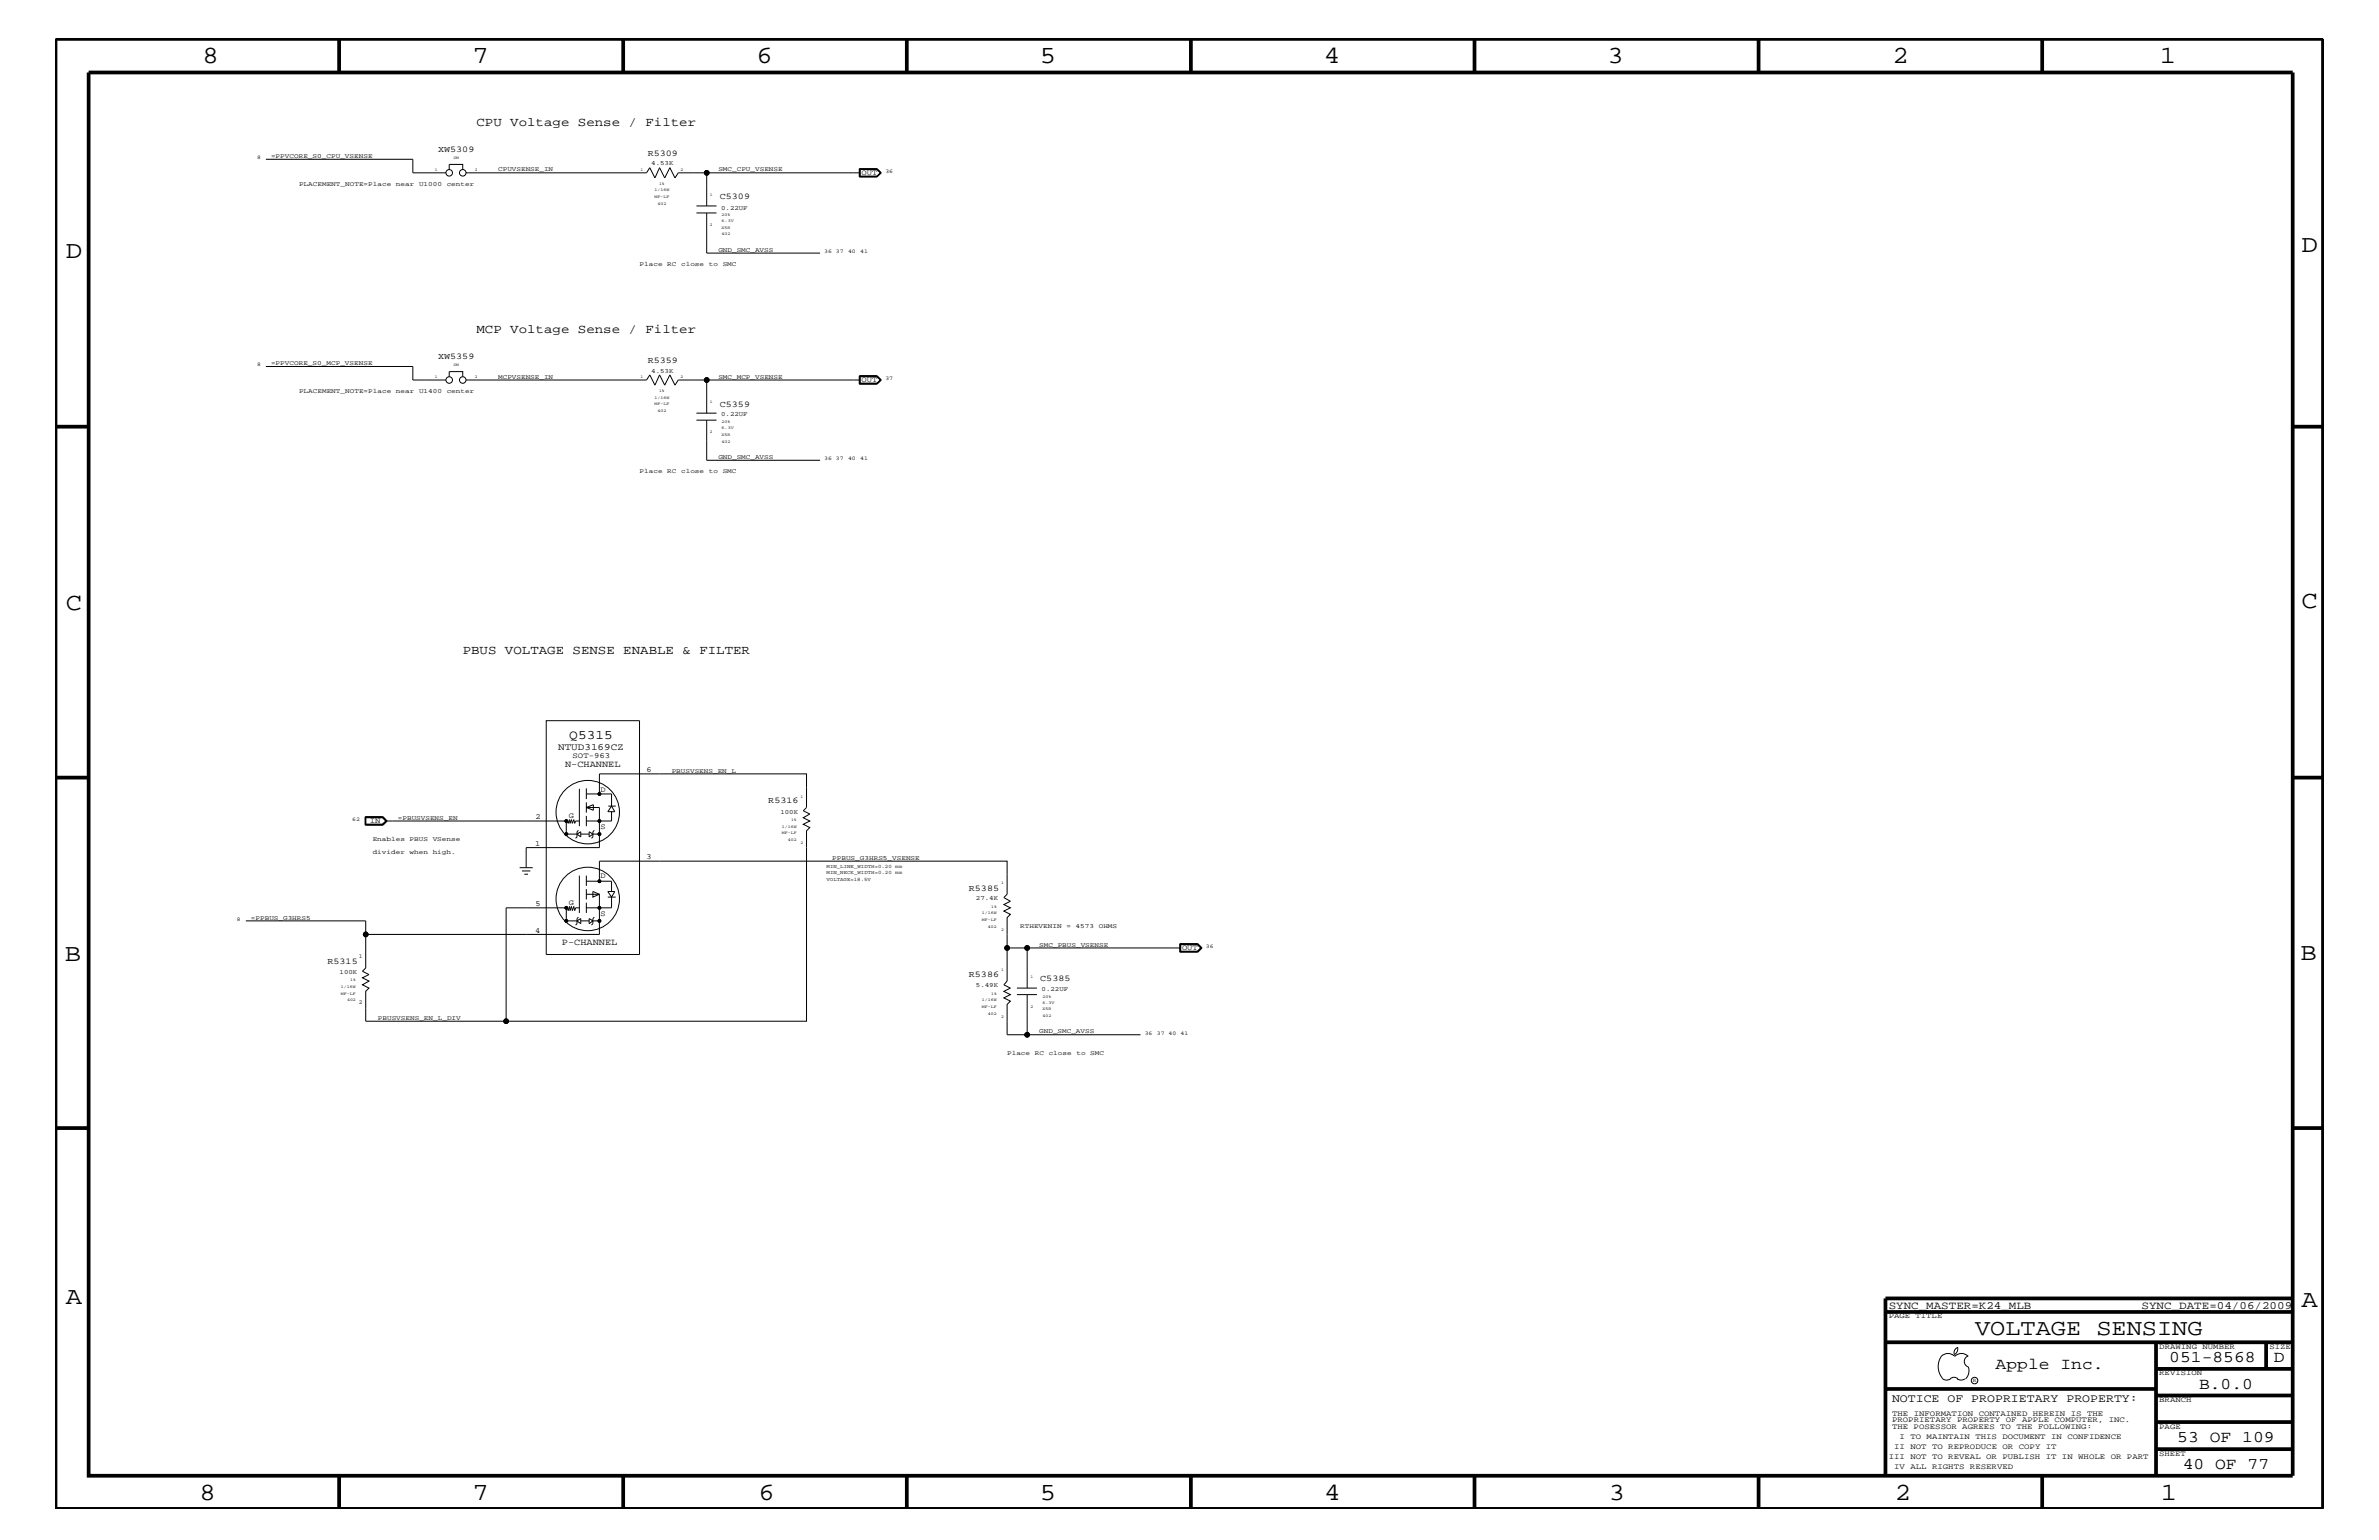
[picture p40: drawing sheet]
<svg xmlns="http://www.w3.org/2000/svg" width="432mm" height="279mm" viewBox="0 0 432 279" stroke-linecap="round" stroke-linejoin="round" font-family="sans-serif">
<defs><g id="words">
<g font-size="4.5">
<text x="36.7" y="11.5">8</text>
<text x="85.8" y="11.5">7</text>
<text x="137.3" y="11.5">6</text>
<text x="188.7" y="11.5">5</text>
<text x="240.3" y="11.5">4</text>
<text x="291.8" y="11.5">3</text>
<text x="343.5" y="11.5">2</text>
<text x="392" y="11.5">1</text>
<text x="11.9" y="46.8">D</text>
<text x="417.7" y="45.7">D</text>
<text x="11.9" y="110.6">C</text>
<text x="417.7" y="110.3">C</text>
<text x="11.8" y="174.3">B</text>
<text x="417.6" y="174.2">B</text>
<text x="11.9" y="236.7">A</text>
<text x="417.7" y="237.1">A</text>
<text x="36.2" y="272.1">8</text>
<text x="85.8" y="272.1">7</text>
<text x="137.7" y="272.1">6</text>
<text x="188.7" y="272.1">5</text>
<text x="240.4" y="272.1">4</text>
<text x="292" y="272.1">3</text>
<text x="343.9" y="272.1">2</text>
<text x="392.2" y="272.1">1</text>
</g>
<text font-size="4.1" x="358.5" y="242.3">VOLTAGE SENSING</text>
<g font-size="3">
<text x="362.2" y="248.4">Apple Inc.</text>
<text x="393.7" y="247.1">051-8568</text>
<text x="399.2" y="252">B.0.0</text>
<text x="412.7" y="247.1">D</text>
<text x="395.2" y="261.6">53 OF 109</text>
<text x="396.2" y="266.6">40 OF 77</text>
</g>
<text font-size="2.4" x="103.3" y="134.1">Q5315</text>
<g font-size="2.3">
<text x="86.5" y="22.9">CPU Voltage Sense / Filter</text>
<text x="86.5" y="60.4">MCP Voltage Sense / Filter</text>
<text x="84" y="118.6">PBUS VOLTAGE SENSE ENABLE &amp; FILTER</text>
</g>
<text font-size="2.1" x="343.4" y="254.4">NOTICE OF PROPRIETARY PROPERTY:</text>
<g font-size="2">
<text x="342.8" y="237.4">SYNC_MASTER=K24_MLB</text>
<text x="388.7" y="237.4">SYNC_DATE=04/06/2009</text>
</g>
<text font-size="1.8" x="101.3" y="136.1">NTUD3169CZ</text>
<g font-size="1.7">
<text x="102.6" y="139.2">N-CHANNEL</text>
<text x="102" y="171.4">P-CHANNEL</text>
</g>
<g font-size="1.6">
<text x="79.5" y="27.5">XW5309</text>
<text x="117.6" y="28.3">R5309</text>
<text x="130.6" y="36.2">C5309</text>
<text x="79.5" y="65.1">XW5359</text>
<text x="117.6" y="65.9">R5359</text>
<text x="130.6" y="73.8">C5359</text>
<text x="139.4" y="145.7">R5316</text>
<text x="175.9" y="161.6">R5385</text>
<text x="59.4" y="174.9">R5315</text>
<text x="175.9" y="177.3">R5386</text>
<text x="188.8" y="178">C5385</text>
</g>
<g font-size="1.4">
<text x="156.4" y="31.7">OUT</text>
<text x="156.4" y="69.3">OUT</text>
<text x="103.9" y="137.5">SOT-963</text>
<text x="109" y="143.6">D</text>
<text x="117.3" y="140.1">6</text>
<text x="67.1" y="149.3">IN</text>
<text x="97.2" y="148.5">2</text>
<text x="103.3" y="148.4">G</text>
<text x="97.1" y="153.4">1</text>
<text x="109" y="150.4">S</text>
<text x="117.3" y="155.8">3</text>
<text x="109" y="159.4">D</text>
<text x="97.2" y="164.4">5</text>
<text x="103.3" y="164.2">G</text>
<text x="109" y="166.1">S</text>
<text x="97.1" y="169.2">4</text>
<text x="214.5" y="172.3">OUT</text>
<text x="342.8" y="239.2">PAGE TITLE</text>
<text x="391.9" y="244.7">DRAWING NUMBER</text>
<text x="411.9" y="244.7">SIZE</text>
<text x="391.9" y="249.5">REVISION</text>
<text x="343.4" y="256.8">THE INFORMATION CONTAINED HEREIN IS THE</text>
<text x="391.9" y="254.4">BRANCH</text>
<text x="343.4" y="259.3">THE POSESSOR AGREES TO THE FOLLOWING:</text>
<text x="343.4" y="258">PROPRIETARY PROPERTY OF APPLE COMPUTER, INC.</text>
<text x="343.8" y="262.9">II NOT TO REPRODUCE OR COPY IT</text>
<text x="344.8" y="261.1">I TO MAINTAIN THIS DOCUMENT IN CONFIDENCE</text>
<text x="391.9" y="259.3">PAGE</text>
<text x="342.8" y="264.7">III NOT TO REVEAL OR PUBLISH IT IN WHOLE OR PART</text>
<text x="343.8" y="266.6">IV ALL RIGHTS RESERVED</text>
<text x="391.9" y="264.1">SHEET</text>
</g>
<g font-size="1.2">
<text x="49.2" y="28.6">=PPVCORE_S0_CPU_VSENSE</text>
<text x="54.3" y="33.7">PLACEMENT_NOTE=Place</text>
<text x="71.9" y="33.7">near</text>
<text x="76.1" y="33.7">U1000</text>
<text x="81.1" y="33.7">center</text>
<text x="90.4" y="31.1">CPUVSENSE_IN</text>
<text x="118.2" y="30">4.53K</text>
<text x="130.4" y="31.1">SMC_CPU_VSENSE</text>
<text x="130.9" y="38">0.22UF</text>
<text x="130.4" y="45.7">GND_SMC_AVSS</text>
<text x="116.1" y="48.3">Place</text>
<text x="121.1" y="48.3">RC</text>
<text x="123.6" y="48.3">close</text>
<text x="128.7" y="48.3">to</text>
<text x="131.2" y="48.3">SMC</text>
<text x="49.2" y="66.2">=PPVCORE_S0_MCP_VSENSE</text>
<text x="54.3" y="71.3">PLACEMENT_NOTE=Place</text>
<text x="71.9" y="71.3">near</text>
<text x="76.1" y="71.3">U1400</text>
<text x="81.1" y="71.3">center</text>
<text x="90.4" y="68.7">MCPVSENSE_IN</text>
<text x="118.2" y="67.6">4.53K</text>
<text x="130.4" y="68.7">SMC_MCP_VSENSE</text>
<text x="130.9" y="75.6">0.22UF</text>
<text x="130.4" y="83.3">GND_SMC_AVSS</text>
<text x="116.1" y="85.9">Place</text>
<text x="121.1" y="85.9">RC</text>
<text x="123.6" y="85.9">close</text>
<text x="128.7" y="85.9">to</text>
<text x="131.2" y="85.9">SMC</text>
<text x="121.9" y="140.2">PBUSVSENS_EN_L</text>
<text x="72.2" y="148.7">=PBUSVSENS_EN</text>
<text x="141.6" y="147.6">100K</text>
<text x="67.6" y="152.6">Enables</text>
<text x="67.6" y="155">divider</text>
<text x="74.3" y="155">when</text>
<text x="74.4" y="152.6">PBUS</text>
<text x="78.5" y="155">high.</text>
<text x="78.5" y="152.6">VSense</text>
<text x="151" y="156">PPBUS_G3HRS5_VSENSE</text>
<text x="45.6" y="166.9">=PPBUS_G3HRS5</text>
<text x="177.1" y="163.4">27.4K</text>
<text x="185.2" y="168.3">RTHEVENIN</text>
<text x="188.6" y="171.7">SMC_PBUS_VSENSE</text>
<text x="193.6" y="168.3">=</text>
<text x="195.2" y="168.3">4573</text>
<text x="199.4" y="168.3">OHMS</text>
<text x="61.6" y="176.7">100K</text>
<text x="177.1" y="179.1">5.49K</text>
<text x="189.1" y="179.9">0.22UF</text>
<text x="68.6" y="185">PBUSVSENS_EN_L_DIV</text>
<text x="182.8" y="191.4">Place</text>
<text x="187.8" y="191.4">RC</text>
<text x="188.6" y="187.5">GND_SMC_AVSS</text>
<text x="190.3" y="191.4">close</text>
<text x="195.4" y="191.4">to</text>
<text x="197.9" y="191.4">SMC</text>
</g>
<g font-size="1.1">
<text x="65.1" y="173.8">1</text>
<text x="65.1" y="182.2">2</text>
</g>
<g font-size="1">
<text x="46.7" y="28.9">8</text>
<text x="160.7" y="31.4">36</text>
<text x="149.6" y="45.9">36 37</text>
<text x="153.9" y="45.9">40</text>
<text x="156.1" y="45.9">41</text>
<text x="46.7" y="66.5">8</text>
<text x="160.7" y="68.9">37</text>
<text x="149.6" y="83.5">36 37</text>
<text x="153.9" y="83.5">40</text>
<text x="156.1" y="83.5">41</text>
<text x="63.9" y="149">62</text>
<text x="43" y="167.1">8</text>
<text x="218.9" y="172">36</text>
<text x="207.8" y="187.7">36</text>
<text x="210" y="187.7">37 40</text>
<text x="214.3" y="187.7">41</text>
<text x="358.1" y="250.7">R</text>
</g>
<g font-size=".9">
<text x="150" y="157.4">MIN_LINE_WIDTH=0.20 mm</text>
<text x="150" y="158.6">MIN_NECK_WIDTH=0.20 mm</text>
<text x="150" y="159.9">VOLTAGE=18.5V</text>
</g>
<g font-size=".8">
<text x="82.3" y="28.9">SM</text>
<text x="78.9" y="31">1</text>
<text x="86.2" y="31">2</text>
<text x="116.2" y="31">1</text>
<text x="118.8" y="34.7">1/16W</text>
<text x="118.8" y="35.9">MF-LF</text>
<text x="119.6" y="33.6">1%</text>
<text x="123.5" y="31">2</text>
<text x="128.9" y="35.6">1</text>
<text x="119.3" y="37.2">402</text>
<text x="128.9" y="41">2</text>
<text x="131" y="39.2">20%</text>
<text x="131" y="40.3">6.3V</text>
<text x="131" y="41.5">X5R</text>
<text x="131" y="42.7">402</text>
<text x="78.9" y="68.5">1</text>
<text x="82.3" y="66.5">SM</text>
<text x="86.2" y="68.5">2</text>
<text x="116.2" y="68.5">1</text>
<text x="119.6" y="71.1">1%</text>
<text x="123.5" y="68.5">2</text>
<text x="118.8" y="72.3">1/16W</text>
<text x="118.8" y="73.5">MF-LF</text>
<text x="119.3" y="74.7">402</text>
<text x="128.9" y="73.2">1</text>
<text x="131" y="77.9">6.3V</text>
<text x="131" y="76.8">20%</text>
<text x="128.9" y="78.6">2</text>
<text x="131" y="80.3">402</text>
<text x="131" y="79.1">X5R</text>
<text x="143.6" y="149">1%</text>
<text x="145.3" y="144.7">1</text>
<text x="141.9" y="150.1">1/16W</text>
<text x="141.9" y="151.3">MF-LF</text>
<text x="143" y="152.6">402</text>
<text x="145.3" y="153.2">2</text>
<text x="181.7" y="160.5">1</text>
<text x="178.2" y="167.1">MF-LF</text>
<text x="178.2" y="165.9">1/16W</text>
<text x="179.9" y="164.7">1%</text>
<text x="179.3" y="168.3">402</text>
<text x="181.7" y="168.9">2</text>
<text x="61.9" y="179.3">1/16W</text>
<text x="63.6" y="178">1%</text>
<text x="181.7" y="176.2">1</text>
<text x="187" y="177.4">1</text>
<text x="61.9" y="180.5">MF-LF</text>
<text x="63" y="181.6">402</text>
<text x="178.2" y="181.6">1/16W</text>
<text x="178.2" y="182.9">MF-LF</text>
<text x="179.3" y="184.1">402</text>
<text x="179.9" y="180.5">1%</text>
<text x="181.7" y="184.7">2</text>
<text x="187" y="182.9">2</text>
<text x="189.2" y="184.6">402</text>
<text x="189.2" y="182.1">6.3V</text>
<text x="189.2" y="181">20%</text>
<text x="189.2" y="183.3">X5R</text>
</g>
</g></defs>
<g fill="none" stroke="#000" stroke-width=".18">
<path d="M48.3 28.9h26.6v2.5h6M81.5 30.8v-1h2.5v1M84.6 31.4h32.7l.6-1 1 1.9 .8-1.9 1 1.9 .9-1.9 .9 1.9 .6-.9h5.2M126.4 38.6h3.6M126.4 37.4h3.6M128.3 38.6v7.3h20.5M156 30.6h3.2l.7 .8-.7 .7h-3.2zM156.1 31.4h-27.8v6M156.1 30.8h3.1l.6 .6-.6 .5h-3.1zM159.2 30.7h-3.2v1.3h3.2M159.2 30.7l.7 .7M159.2 30.7l.7 .7-.7 .6"/>
<path d="M159.9 31.4l-.7 .6M48.3 66.5h26.6v2.4h6M81.5 68.4v-1h2.5v1M84.6 68.9h32.7l.6-.9 1 1.9 .8-1.9 1 1.9 .9-1.9 .9 1.9 .6-1h33M126.4 76.2h3.6M126.4 75h3.6M128.3 68.9v6.1M128.3 76.2v7.3h20.5M156 68.2h3.2l.7 .7-.7 .8h-3.2zM156 69.5h3.2M156 68.2v1.4h3.2l.7-.7M156 68.3h3.2l.7 .6-.7 .6"/>
<path d="M156.1 69.5v-1.1h3.1l.6 .5-.6 .6M99.1 130.8h17v42.4h-17zM66.3 148.2h3.2l.8 .8-.8 .7h-3.2zM66.4 148.3h3l.7 .7-.7 .5h-3zM66.4 148.4h3l.6 .6M69.5 148.2l.7 .8-.7 .6h-3.2M70 149l-.6 .5M70 149h33M94.3 157.4h2.4M94.7 158h1.6M95.2 158.6h.6M102.8 149v2.3h1.9"/>
<path d="M103 149l.1 .4 .3-.7 .1 .7 .2-.7 .2 .7 .2-.7 .2 .7 .2-.4h.7M104.7 151.3l.7-.4v.9zM105 150.7l-.3 .2v.9l-.2 .3M105.2 143.1v6.8M105.2 158.9v6.7M105.4 151.3h1.5M106.4 144h4.6v2.2l-.7 1.1h1.3l-.6-1.1M106.4 146.5h2.4v7.3h-13.3v3.6M106.4 143v2M106.4 145.6v1.8M106.4 148v1.9M106.4 158.9v1.8"/>
<path d="M106.4 159.9h4.6v1.8M106.4 146.5l1.3-.5v1zM107.6 151.3l-.7 .5v-.9l.7 .4h1.2M107.9 150.7l-.3 .2v.9l-.2 .3M108.8 144v-3.6h37.6v6.1l-.6 .6 1.2 .6-1.2 .7 1.2 .6-1.2 .5 1.2 .6-.6 .6v34.6h-54.5M108.8 159.9v-3.7h74v6l-.6 .6 1.2 .7-1.2 .6 1.2 .6-1.2 .6 1.2 .6-.6 .6v11.5l-.6 .7 1.2 .6-1.2 .6 1.2 .6-1.2 .5 1.2 .6-.6 .6v5.5h24.2M110.4 146.2h1.4M111 147.3v1.7h-4.6M44.6 167.1h21.8v2.4M102.8 164.7v2.4h1.9M103 164.7l.1 .5 .3-.7 .1 .7 .2-.7 .2 .7 .2-.7 .2 .7 .2-.5h.7M104.7 167.1l.7-.4v.9z"/>
<path d="M105 166.4l-.3 .3v.9l-.2 .2M105.4 167.1h1.5M106.4 161.3v1.9M106.4 163.8v1.8M106.4 162.2h2.4M107.6 167.1l-.7-.4v.9l.7-.5h1.2M107.6 161.7l1.2 .5-1.2 .6zM107.9 166.4l-.3 .3v.9l-.2 .2M108.8 162.2v7.3h-42.4v6.1l-.6 .6 1.2 .6-1.2 .6 1.2 .6-1.2 .7 1.2 .6-.6 .6v5.4h25.5v-20.6h11.1M110.3 161.7h1.3l-.6 1.1zM110.3 162.8h1.5M111 162.8v1.9h-4.6"/>
<path d="M182.8 172h31.5M184.6 179.3h3.6M186.4 172v7.3M214.1 171.2h3.3l.8 .8-.8 .7h-3.3zM214.2 171.2v1.5h3.1M214.3 171.4h3l.6 .6-.6 .6h-3M214.3 172.7v-1.4h3l.7 .7-.7 .7M217.3 171.2l.8 .8-.8 .7M184.6 180.5h3.6M186.4 180.5v7.2M352.3 246.1a1.69 1.69 0 0 1 2.5 0 1.72 1.72 0 0 1 2.4 0M352.4 246a3.2 3.2 0 0 0 .4 4.3l.8 .1 .4-.2"/>
<path d="M354 250.2l.7-.3 .7 .3M355.2 250.2l.7 .2 .7-.2M355.3 244.4v.3a1.18 1.18 0 0 1-.6 1.1M355.4 244.4a.99 .99 0 0 0-.6 1.4M357.2 246a1.04 1.04 0 0 0-.7 1 1.04 1.04 0 0 0 .7 1M357.3 248l.1 .7a2.11 2.11 0 0 1-.6 1.5"/>
<circle cx="81.5" cy="31.4" r=".59"/>
<circle cx="84" cy="31.4" r=".59"/>
<circle cx="128.3" cy="31.4" r=".42"/>
<circle cx="81.5" cy="68.9" r=".59"/>
<circle cx="84" cy="68.9" r=".59"/>
<circle cx="128.3" cy="68.9" r=".42"/>
<circle cx="102.8" cy="151.3" r=".25"/>
<circle cx="102.8" cy="149" r=".25"/>
<circle cx="106.7" cy="147.3" r="5.8"/>
<circle cx="108.8" cy="151.3" r=".25"/>
<circle cx="108.8" cy="149" r=".25"/>
<circle cx="108.8" cy="144" r=".25"/>
<circle cx="108.8" cy="159.9" r=".25"/>
<circle cx="66.4" cy="169.5" r=".42"/>
<circle cx="102.8" cy="167.1" r=".25"/>
<circle cx="102.8" cy="164.7" r=".25"/>
<circle cx="106.7" cy="163.1" r="5.8"/>
<circle cx="108.8" cy="167.1" r=".25"/>
<circle cx="108.8" cy="164.7" r=".25"/>
<circle cx="182.8" cy="172" r=".42"/>
<circle cx="186.4" cy="172" r=".42"/>
<circle cx="91.9" cy="185.3" r=".42"/>
<circle cx="186.4" cy="187.7" r=".42"/>
<circle cx="358.4" cy="250.5" r=".59"/>
</g>
<g fill="#000">
<circle cx="128.3" cy="31.4" r=".42"/>
<circle cx="128.3" cy="68.9" r=".42"/>
<circle cx="102.8" cy="151.3" r=".25"/>
<circle cx="102.8" cy="149" r=".25"/>
<circle cx="108.8" cy="151.3" r=".25"/>
<circle cx="108.8" cy="149" r=".25"/>
<circle cx="108.8" cy="144" r=".25"/>
<circle cx="108.8" cy="159.9" r=".25"/>
<circle cx="66.4" cy="169.5" r=".42"/>
<circle cx="102.8" cy="167.1" r=".25"/>
<circle cx="102.8" cy="164.7" r=".25"/>
<circle cx="108.8" cy="167.1" r=".25"/>
<circle cx="108.8" cy="164.7" r=".25"/>
<circle cx="182.8" cy="172" r=".42"/>
<circle cx="186.4" cy="172" r=".42"/>
<circle cx="91.9" cy="185.3" r=".42"/>
<circle cx="186.4" cy="187.7" r=".42"/>
</g>
<g fill="none" stroke="#000" stroke-width=".68" stroke-linecap="butt">
<path d="M10.1 7.1h411.5v266.7h-411.5zM16.1 13.2h400v254.5h-400zM61.6 7.1v6.1M113.1 7.1v6.1M164.6 7.1v6.1M216.2 7.1v6.1M267.6 7.1v6.1M319.2 7.1v6.1M370.7 7.1v6.1M10.1 77.4h6M416.1 77.4h5.5M10.1 141.1h6"/>
<path d="M416.1 141.1h5.5M10.1 204.7h6M416.1 204.7h5.5M342.2 238h73.9M416.1 235.6h-73.9v32.1M342.2 243.5h73.9M342.2 252h49.1M391.3 243.5v24.2M391.3 258h24.8M391.3 253.2h24.8M391.3 248.4h24.8M411.3 243.5v4.9"/>
<path d="M61.6 267.7v6.1M113.1 267.7v6.1M164.6 267.7v6.1M216.2 268v5.8M267.6 267.7v6.1M319.2 267.7v6.1M370.7 267.7v6.1M391.3 262.9h24.8"/>
</g>
<use href="#words"/>
</svg>
